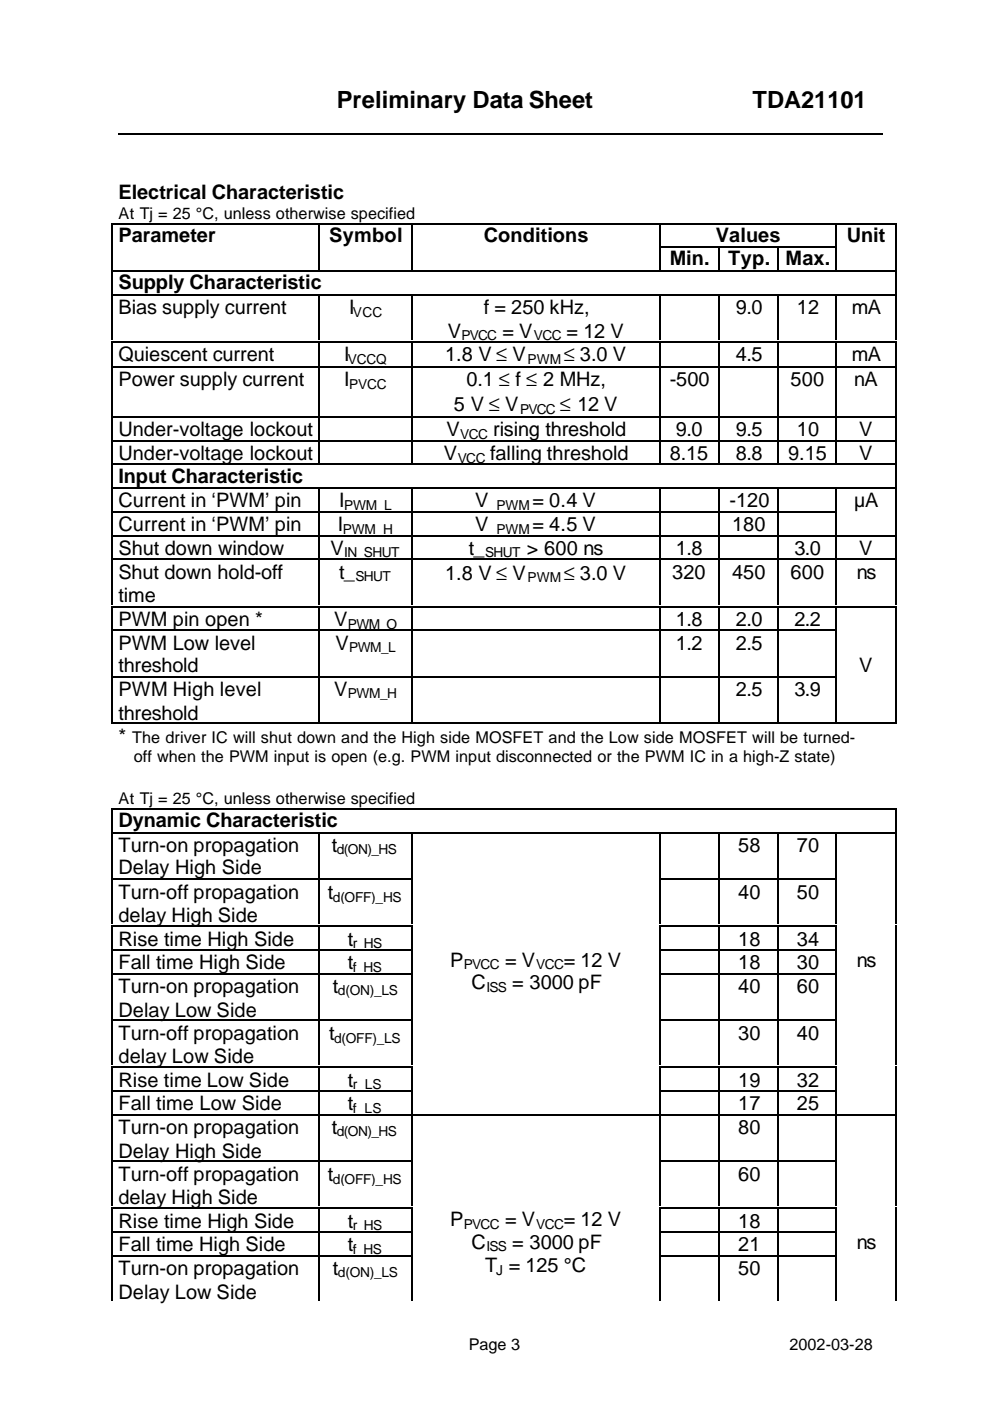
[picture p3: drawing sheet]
<svg xmlns="http://www.w3.org/2000/svg" width="210mm" height="297mm" viewBox="0 0 210 297" stroke-linecap="round" stroke-linejoin="round" font-family="sans-serif">
<defs><g id="words">
<g font-size="5">
<text x="71.4" y="22.9">Preliminary Data Sheet</text>
<text x="159.7" y="22.9">TDA21101</text>
</g>
<g font-size="4.2">
<text x="25.1" y="42.2">Electrical Characteristic</text>
<text x="25.1" y="51.2">Parameter</text>
<text x="69.8" y="51.2">Symbol</text>
<text x="102.7" y="51.2">Conditions</text>
<text x="151.9" y="51.2">Values</text>
<text x="179.7" y="51.2">Unit</text>
<text x="142.1" y="56.3">Min.</text>
<text x="154.5" y="56.3">Typ.</text>
<text x="166.7" y="56.3">Max.</text>
<text x="25.1" y="61.3">Supply Characteristic</text>
<text x="25.1" y="66.6">Bias supply current</text>
<text x="74.1" y="66.6">I</text>
<text x="95" y="71.6">V</text>
<text x="102.7" y="66.6">f = 250 kHz,</text>
<text x="106.6" y="71.6">= V</text>
<text x="120.2" y="71.6">= 12 V</text>
<text x="156.1" y="66.6">9.0</text>
<text x="169.1" y="66.6">12</text>
<text x="180.7" y="66.6">mA</text>
<text x="25.1" y="76.6">Quiescent current</text>
<text x="73" y="76.6">I</text>
<text x="94.5" y="76.6">1.8 V ≤ V</text>
<text x="119.6" y="76.6">≤ 3.0 V</text>
<text x="156.1" y="76.6">4.5</text>
<text x="180.7" y="76.6">mA</text>
<text x="25.1" y="81.9">Power supply current</text>
<text x="73" y="81.9">I</text>
<text x="99" y="81.9">0.1 ≤ f ≤ 2 MHz,</text>
<text x="142.1" y="81.9">-500</text>
<text x="167.7" y="81.9">500</text>
<text x="181.2" y="81.9">nA</text>
<text x="96.3" y="87.2">5 V ≤ V</text>
<text x="118.8" y="87.2">≤ 12 V</text>
<text x="25.1" y="92.5">Under-voltage lockout</text>
<text x="94.7" y="92.5">V</text>
<text x="104.6" y="92.5">rising threshold</text>
<text x="143.4" y="92.5">9.0</text>
<text x="156.1" y="92.5">9.5</text>
<text x="169.1" y="92.5">10</text>
<text x="182.3" y="92.5">V</text>
<text x="25.1" y="97.5">Under-voltage lockout</text>
<text x="94.2" y="97.5">V</text>
<text x="104" y="97.5">falling threshold</text>
<text x="142.1" y="97.5">8.15</text>
<text x="156.1" y="97.5">8.8</text>
<text x="167.2" y="97.5">9.15</text>
<text x="182.3" y="97.5">V</text>
<text x="25.1" y="102.3">Input Characteristic</text>
<text x="25.1" y="107.6">Current in ‘PWM’ pin</text>
<text x="72" y="107.6">I</text>
<text x="100.8" y="107.6">V</text>
<text x="113" y="107.6">= 0.4 V</text>
<text x="154.8" y="107.6">-120</text>
<text x="181.2" y="107.6">µA</text>
<text x="25.1" y="112.6">Current in ‘PWM’ pin</text>
<text x="71.7" y="112.6">I</text>
<text x="100.8" y="112.6">V</text>
<text x="113" y="112.6">= 4.5 V</text>
<text x="155.3" y="112.6">180</text>
<text x="25.1" y="117.7">Shut down window</text>
<text x="70.1" y="117.7">V</text>
<text x="99.5" y="117.7">t_</text>
<text x="111.7" y="117.7">&gt; 600 ns</text>
<text x="143.4" y="117.7">1.8</text>
<text x="168.5" y="117.7">3.0</text>
<text x="182.3" y="117.7">V</text>
<text x="25.1" y="122.7">Shut down hold-off</text>
<text x="72" y="122.7">t_</text>
<text x="94.5" y="122.9">1.8 V ≤ V</text>
<text x="119.6" y="122.9">≤ 3.0 V</text>
<text x="142.6" y="122.7">320</text>
<text x="155.3" y="122.7">450</text>
<text x="167.7" y="122.7">600</text>
<text x="181.8" y="122.7">ns</text>
<text x="25.1" y="127.7">time</text>
<text x="25.1" y="132.7">PWM pin open *</text>
<text x="25.1" y="137.8">PWM Low level</text>
<text x="70.9" y="132.7">V</text>
<text x="71.2" y="137.8">V</text>
<text x="143.4" y="132.7">1.8</text>
<text x="143.4" y="137.8">1.2</text>
<text x="156.1" y="132.7">2.0</text>
<text x="156.1" y="137.8">2.5</text>
<text x="168.5" y="132.7">2.2</text>
<text x="25.1" y="142.5">threshold</text>
<text x="182.3" y="142.5">V</text>
<text x="25.1" y="147.5">PWM High level</text>
<text x="70.9" y="147.5">V</text>
<text x="156.1" y="147.5">2.5</text>
<text x="168.5" y="147.5">3.9</text>
<text x="25.1" y="152.6">threshold</text>
<text x="25.1" y="157.6">*</text>
<text x="25.1" y="175.3">Dynamic Characteristic</text>
<text x="25.1" y="180.6">Turn-on propagation</text>
<text x="25.1" y="185.4">Delay High Side</text>
<text x="70.4" y="180.6">t</text>
<text x="156.6" y="180.6">58</text>
<text x="169.1" y="180.6">70</text>
<text x="25.1" y="190.7">Turn-off propagation</text>
<text x="69.6" y="190.7">t</text>
<text x="156.6" y="190.7">40</text>
<text x="169.1" y="190.7">50</text>
<text x="25.1" y="195.4">delay High Side</text>
<text x="25.1" y="200.5">Rise time High Side</text>
<text x="73.8" y="200.5">t</text>
<text x="156.6" y="200.5">18</text>
<text x="169.1" y="200.5">34</text>
<text x="25.1" y="205.5">Fall time High Side</text>
<text x="73.8" y="205.5">t</text>
<text x="95.5" y="205">P</text>
<text x="100" y="209.7">C</text>
<text x="107.2" y="205">= V</text>
<text x="108.7" y="209.7">= 3000 pF</text>
<text x="119.6" y="205">= 12 V</text>
<text x="156.6" y="205.5">18</text>
<text x="169.1" y="205.5">30</text>
<text x="181.8" y="205">ns</text>
<text x="25.1" y="210.5">Turn-on propagation</text>
<text x="25.1" y="215.5">Delay Low Side</text>
<text x="70.6" y="210.5">t</text>
<text x="156.6" y="210.5">40</text>
<text x="169.1" y="210.5">60</text>
<text x="25.1" y="220.6">Turn-off propagation</text>
<text x="69.8" y="220.6">t</text>
<text x="156.6" y="220.6">30</text>
<text x="169.1" y="220.6">40</text>
<text x="25.1" y="225.3">delay Low Side</text>
<text x="25.1" y="230.4">Rise time Low Side</text>
<text x="73.8" y="230.4">t</text>
<text x="156.6" y="230.4">19</text>
<text x="169.1" y="230.4">32</text>
<text x="25.1" y="235.4">Fall time Low Side</text>
<text x="73.8" y="235.4">t</text>
<text x="156.6" y="235.4">17</text>
<text x="169.1" y="235.4">25</text>
<text x="25.1" y="240.4">Turn-on propagation</text>
<text x="25.1" y="245.4">Delay High Side</text>
<text x="70.4" y="240.4">t</text>
<text x="156.6" y="240.4">80</text>
<text x="25.1" y="250.5">Turn-off propagation</text>
<text x="69.6" y="250.5">t</text>
<text x="156.6" y="250.5">60</text>
<text x="25.1" y="255.2">delay High Side</text>
<text x="25.1" y="260.3">Rise time High Side</text>
<text x="73.8" y="260.3">t</text>
<text x="95.5" y="260">P</text>
<text x="107.2" y="260">= V</text>
<text x="119.6" y="260">= 12 V</text>
<text x="156.6" y="260.3">18</text>
<text x="25.1" y="265.3">Fall time High Side</text>
<text x="73.8" y="265.3">t</text>
<text x="100" y="264.8">C</text>
<text x="102.9" y="269.8">T = 125 °C</text>
<text x="108.7" y="264.8">= 3000 pF</text>
<text x="156.6" y="265.3">21</text>
<text x="181.8" y="264.8">ns</text>
<text x="25.1" y="270.3">Turn-on propagation</text>
<text x="25.1" y="275.3">Delay Low Side</text>
<text x="70.6" y="270.3">t</text>
<text x="156.6" y="270.3">50</text>
</g>
<g font-size="3.4">
<text x="25.1" y="46.5">At Tj = 25 °C, unless otherwise specified</text>
<text x="28" y="157.6">The driver IC will shut down and the High side MOSFET and the Low side MOSFET will be turned-</text>
<text x="28.4" y="161.6">off when the PWM input is open (e.g. PWM input disconnected or the PWM IC in a high-Z state)</text>
<text x="25.1" y="170.6">At Tj = 25 °C, unless otherwise specified</text>
<text x="99.5" y="286.2">Page 3</text>
<text x="167.5" y="286.2">2002-03-28</text>
</g>
<g font-size="2.9">
<text x="74.9" y="67.1">VCC</text>
<text x="73.8" y="77.2">VCCQ</text>
<text x="97.9" y="72.1">PVCC</text>
<text x="111.9" y="77.2">PWM</text>
<text x="113.2" y="72.1">VCC</text>
<text x="74.1" y="82.5">PVCC</text>
<text x="110.3" y="87.8">PVCC</text>
<text x="97.6" y="93">VCC</text>
<text x="97.1" y="98.1">VCC</text>
<text x="72.8" y="113.2">PWM_H</text>
<text x="73" y="108.1">PWM_L</text>
<text x="103.7" y="108.1">_PWM</text>
<text x="103.7" y="113.2">_PWM</text>
<text x="73" y="118.2">IN_SHUT</text>
<text x="102.9" y="118.2">SHUT</text>
<text x="75.4" y="123.2">SHUT</text>
<text x="111.9" y="123.5">PWM</text>
<text x="73.8" y="133.3">PWM_O</text>
<text x="74.1" y="138.3">PWM_L</text>
<text x="73.8" y="148.1">PWM_H</text>
<text x="71.4" y="181.2">d(ON)_HS</text>
<text x="70.6" y="191.2">d(OFF)_HS</text>
<text x="74.9" y="201">r_HS</text>
<text x="74.9" y="206">f_HS</text>
<text x="98.4" y="205.5">PVCC</text>
<text x="113.8" y="205.5">VCC</text>
<text x="71.7" y="211">d(ON)_LS</text>
<text x="103.2" y="210.3">ISS</text>
<text x="70.9" y="221.1">d(OFF)_LS</text>
<text x="74.9" y="230.9">r_LS</text>
<text x="74.9" y="235.9">f_LS</text>
<text x="71.4" y="240.9">d(ON)_HS</text>
<text x="70.6" y="251">d(OFF)_HS</text>
<text x="74.9" y="260.8">r_HS</text>
<text x="98.4" y="260.5">PVCC</text>
<text x="113.8" y="260.5">VCC</text>
<text x="74.9" y="265.8">f_HS</text>
<text x="103.2" y="265.3">ISS</text>
<text x="71.7" y="270.8">d(ON)_LS</text>
<text x="105.3" y="270.3">J</text>
</g>
</g></defs>
<g fill="none" stroke="#000" stroke-width=".26">
<path d="M25.1 28.4h162.2M23.7 47.5v4.8M23.7 52.6v4.7M23.7 57.6v4.8M23.8 47.4h43.7M23.8 57.5h43.7M67.6 47.5v4.8M67.6 52.6v4.7M67.7 47.4h19.6M67.7 57.5h19.6M87.4 47.5v4.8M87.4 52.6v4.7"/>
<path d="M87.6 47.4h52.4M87.6 57.5h52.4M140.1 47.5v4.8M140.1 52.6v4.7M140.2 47.4h37.1M140.2 52.4h12.2M140.2 57.5h12.2M152.5 52.6v4.7M152.7 52.4h12.1M152.7 57.5h12.1M165 52.6v4.7M165.1 52.4h12.2"/>
<path d="M165.1 57.5h12.2M177.4 47.5v4.8M177.4 52.6v4.7M177.5 47.4h12.5M177.5 57.5h12.5M190.1 47.5v4.8M190.1 52.6v4.7M190.1 57.6v4.8M23.7 62.6v9.5M23.7 72.7v5M23.7 78v10.3M23.8 62.5h43.7"/>
<path d="M23.8 72.5h43.7M23.8 77.8h43.7M67.6 62.6v9.5M67.6 72.7v5M67.6 78v10.3M67.7 62.5h19.6M67.7 72.5h19.6M67.7 77.8h19.6M87.4 62.6v9.5M87.4 72.7v5M87.4 78v10.3M87.6 62.5h52.4"/>
<path d="M87.6 72.5h52.4M87.6 77.8h52.4M140.1 62.6v9.5M140.1 72.7v5M140.1 78v10.3M140.2 62.5h12.2M140.2 72.5h12.2M140.2 77.8h12.2M152.5 62.6v9.5M152.5 72.7v5M152.5 78v10.3M152.7 62.5h12.1"/>
<path d="M152.7 72.5h12.1M152.7 77.8h12.1M165 62.6v9.5M165 72.7v5M165 78v10.3M165.1 62.5h12.2M165.1 72.5h12.2M165.1 77.8h12.2M177.4 62.6v9.5M177.4 72.7v5M177.4 78v10.3M177.5 62.5h12.5"/>
<path d="M177.5 72.5h12.5M177.5 77.8h12.5M190.1 62.6v9.5M190.1 72.7v5M190.1 78v10.3M23.7 88.5v4.8M23.7 93.6v4.7M23.7 98.6v4.8M23.8 88.4h43.7M23.8 93.4h43.7M23.8 98.5h43.7M67.6 88.5v4.8"/>
<path d="M67.6 93.6v4.7M67.7 88.4h19.6M67.7 93.4h19.6M67.7 98.5h19.6M87.4 88.5v4.8M87.4 93.6v4.7M87.6 88.4h52.4M87.6 93.4h52.4M87.6 98.5h52.4M140.1 88.5v4.8M140.1 93.6v4.7M140.2 88.4h12.2"/>
<path d="M140.2 93.4h12.2M140.2 98.5h12.2M152.5 88.5v4.8M152.5 93.6v4.7M152.7 88.4h12.1M152.7 93.4h12.1M152.7 98.5h12.1M165 88.5v4.8M165 93.6v4.7M165.1 88.4h12.2M165.1 93.4h12.2M165.1 98.5h12.2"/>
<path d="M177.4 88.5v4.8M177.4 93.6v4.7M177.5 88.4h12.5M177.5 93.4h12.5M177.5 98.5h12.5M190.1 88.5v4.8M190.1 93.6v4.7M190.1 98.6v4.8M23.7 103.6v4.8M23.7 108.7v4.7M23.7 113.7v4.7M23.7 118.7v9.5"/>
<path d="M23.8 103.5h43.7M23.8 108.5h43.7M23.8 113.6h43.7M23.8 118.6h43.7M67.6 103.6v4.8M67.6 108.7v4.7M67.6 113.7v4.7M67.6 118.7v9.5M67.7 103.5h19.6M67.7 108.5h19.6M67.7 113.6h19.6M67.7 118.6h19.6"/>
<path d="M87.4 103.6v4.8M87.4 108.7v4.7M87.4 113.7v4.7M87.4 118.7v9.5M87.6 103.5h52.4M87.6 108.5h52.4M87.6 113.6h52.4M87.6 118.6h52.4M140.1 103.6v4.8M140.1 108.7v4.7M140.1 113.7v4.7M140.1 118.7v9.5"/>
<path d="M140.2 103.5h12.2M140.2 108.5h12.2M140.2 113.6h12.2M140.2 118.6h12.2M152.5 103.6v4.8M152.5 108.7v4.7M152.5 113.7v4.7M152.5 118.7v9.5M152.7 103.5h12.1M152.7 108.5h12.1M152.7 113.6h12.1M152.7 118.6h12.1"/>
<path d="M165 103.6v4.8M165 108.7v4.7M165 113.7v4.7M165 118.7v9.5M165.1 103.5h12.2M165.1 108.5h12.2M165.1 113.6h12.2M165.1 118.6h12.2M177.4 103.6v4.8M177.4 108.7v4.7M177.4 113.7v4.7M177.4 118.7v9.5"/>
<path d="M177.5 103.5h12.5M177.5 113.6h12.5M177.5 118.6h12.5M190.1 103.6v4.8M190.1 108.7v4.7M190.1 113.7v4.7M190.1 118.7v9.5M23.7 128.8v4.7M23.7 133.8v9.5M23.8 128.6h43.7M23.8 133.7h43.7M67.6 128.8v4.7"/>
<path d="M67.6 133.8v9.5M67.7 128.6h19.6M67.7 133.7h19.6M87.4 128.8v4.7M87.4 133.8v9.5M87.6 128.6h52.4M87.6 133.7h52.4M140.1 128.8v4.7M140.1 133.8v9.5M140.2 128.6h12.2M140.2 133.7h12.2M152.5 128.8v4.7"/>
<path d="M152.5 133.8v9.5M152.7 128.6h12.1M152.7 133.7h12.1M165 128.8v4.7M165 133.8v9.5M165.1 128.6h12.2M165.1 133.7h12.2M177.4 128.8v4.7M177.4 133.8v9.5M177.5 128.6h12.5M190.1 128.8v4.7M190.1 133.8v9.5"/>
<path d="M23.7 143.6v9.5M23.8 143.4h43.7M23.8 153.2h43.7M67.6 143.6v9.5M67.7 143.4h19.6M67.7 153.2h19.6M87.4 143.6v9.5M87.6 143.4h52.4M87.6 153.2h52.4M140.1 143.6v9.5M140.2 143.4h12.2M140.2 153.2h12.2"/>
<path d="M152.5 143.6v9.5M152.7 143.4h12.1M152.7 153.2h12.1M165 143.6v9.5M165.1 143.4h12.2M165.1 153.2h12.2M177.4 143.6v9.5M177.5 153.2h12.5M190.1 143.6v9.5M23.7 171.6v4.8M23.7 176.7v9.5M23.8 171.5h166.2"/>
<path d="M23.8 176.5h43.7M67.6 176.7v9.5M67.7 176.5h19.6M87.4 176.7v9.5M87.6 176.5h52.4M140.1 176.7v9.5M140.2 176.5h12.2M152.5 176.7v9.5M152.7 176.5h12.1M165 176.7v9.5M165.1 176.5h12.2M177.4 176.7v9.5"/>
<path d="M177.5 176.5h12.5M190.1 171.6v4.8M190.1 176.7v9.5M23.7 186.4v9.6M23.7 196.5v4.8M23.8 186.3h43.7M23.8 196.4h43.7M67.6 186.4v9.6M67.6 196.5v4.8M67.7 186.3h19.6M67.7 196.4h19.6M87.4 186.4v9.6"/>
<path d="M87.4 196.5v4.8M140.1 186.4v9.6M140.1 196.5v4.8M140.2 186.3h12.2M140.2 196.4h12.2M152.5 186.4v9.6M152.5 196.5v4.8M152.7 186.3h12.1M152.7 196.4h12.1M165 186.4v9.6M165 196.5v4.8M165.1 186.3h12.2"/>
<path d="M165.1 196.4h12.2M177.4 186.4v9.6M177.4 196.5v4.8M190.1 186.4v9.6M190.1 196.5v4.8M23.7 201.5v4.8M23.7 206.6v9.5M23.7 216.3v9.6M23.8 201.4h43.7M23.8 206.4h43.7M23.8 216.2h43.7M67.6 201.5v4.8"/>
<path d="M67.6 206.6v9.5M67.6 216.3v9.6M67.7 201.4h19.6M67.7 206.4h19.6M67.7 216.2h19.6M87.4 201.5v4.8M87.4 206.6v9.5M87.4 216.3v9.6M140.1 201.5v4.8M140.1 206.6v9.5M140.1 216.3v9.6M140.2 201.4h12.2"/>
<path d="M140.2 206.4h12.2M140.2 216.2h12.2M152.5 201.5v4.8M152.5 206.6v9.5M152.5 216.3v9.6M152.7 201.4h12.1M152.7 206.4h12.1M152.7 216.2h12.1M165 201.5v4.8M165 206.6v9.5M165 216.3v9.6M165.1 201.4h12.2"/>
<path d="M165.1 206.4h12.2M165.1 216.2h12.2M177.4 201.5v4.8M177.4 206.6v9.5M177.4 216.3v9.6M190.1 201.5v4.8M190.1 206.6v9.5M190.1 216.3v9.6M23.7 226.4v4.8M23.7 231.4v4.8M23.7 236.4v9.6M23.8 226.3h43.7"/>
<path d="M23.8 231.3h43.7M23.8 236.3h43.7M67.6 226.4v4.8M67.6 231.4v4.8M67.6 236.4v9.6M67.7 226.3h19.6M67.7 231.3h19.6M67.7 236.3h19.6M87.4 226.4v4.8M87.4 231.4v4.8M87.4 236.4v9.6M87.6 236.3h52.4"/>
<path d="M140.1 226.4v4.8M140.1 231.4v4.8M140.1 236.4v9.6M140.2 226.3h12.2M140.2 231.3h12.2M140.2 236.3h12.2M152.5 226.4v4.8M152.5 231.4v4.8M152.5 236.4v9.6M152.7 226.3h12.1M152.7 231.3h12.1M152.7 236.3h12.1"/>
<path d="M165 226.4v4.8M165 231.4v4.8M165 236.4v9.6M165.1 226.3h12.2M165.1 231.3h12.2M165.1 236.3h12.2M177.4 226.4v4.8M177.4 231.4v4.8M177.4 236.4v9.6M177.5 236.3h12.5M190.1 226.4v4.8M190.1 231.4v4.8"/>
<path d="M190.1 236.4v9.6M23.7 246.2v9.6M23.7 256.3v4.8M23.8 246.1h43.7M23.8 256.2h43.7M67.6 246.2v9.6M67.6 256.3v4.8M67.7 246.1h19.6M67.7 256.2h19.6M87.4 246.2v9.6M87.4 256.3v4.8M140.1 246.2v9.6"/>
<path d="M140.1 256.3v4.8M140.2 246.1h12.2M140.2 256.2h12.2M152.5 246.2v9.6M152.5 256.3v4.8M152.7 246.1h12.1M152.7 256.2h12.1M165 246.2v9.6M165 256.3v4.8M165.1 246.1h12.2M165.1 256.2h12.2M177.4 246.2v9.6"/>
<path d="M177.4 256.3v4.8M190.1 246.2v9.6M190.1 256.3v4.8M23.7 261.3v4.8M23.7 266.3v9.6M23.8 261.2h43.7M23.8 266.2h43.7M67.6 261.3v4.8M67.6 266.3v9.6M67.7 261.2h19.6M67.7 266.2h19.6M87.4 261.3v4.8"/>
<path d="M87.4 266.3v9.6M140.1 261.3v4.8M140.1 266.3v9.6M140.2 261.2h12.2M140.2 266.2h12.2M152.5 261.3v4.8M152.5 266.3v9.6M152.7 261.2h12.1M152.7 266.2h12.1M165 261.3v4.8M165 266.3v9.6M165.1 261.2h12.2"/>
<path d="M165.1 266.2h12.2M177.4 261.3v4.8M177.4 266.3v9.6M190.1 261.3v4.8M190.1 266.3v9.6"/>
</g>
<g fill="#000">
<path d="M23.5 47.3h.3v.2h-.3zM23.5 52.3h.3v.3h-.3zM23.5 57.3h.3v.3h-.3zM67.5 47.3h.2v.2h-.2zM67.5 52.3h.2v.3h-.2zM67.5 57.3h.2v.3h-.2zM87.3 47.3h.3v.2h-.3zM87.3 52.3h.3v.3h-.3zM87.3 57.3h.3v.3h-.3zM140 47.3h.2v.2h-.2zM140 52.3h.2v.3h-.2zM140 57.3h.2v.3h-.2z"/>
<path d="M152.4 52.3h.3v.3h-.3zM152.4 57.3h.3v.3h-.3zM164.8 52.3h.3v.3h-.3zM164.8 57.3h.3v.3h-.3zM177.3 47.3h.2v.2h-.2zM177.3 52.3h.2v.3h-.2zM177.3 57.3h.2v.3h-.2zM190 47.3h.2v.2h-.2zM190 52.3h.2v.3h-.2zM190 57.3h.2v.3h-.2zM23.5 62.4h.3v.2h-.3zM23.5 72.4h.3v.3h-.3z"/>
<path d="M23.5 77.7h.3v.3h-.3zM67.5 62.4h.2v.2h-.2zM67.5 72.4h.2v.3h-.2zM67.5 77.7h.2v.3h-.2zM87.3 62.4h.3v.2h-.3zM87.3 72.4h.3v.3h-.3zM87.3 77.7h.3v.3h-.3zM140 62.4h.2v.2h-.2zM140 72.4h.2v.3h-.2zM140 77.7h.2v.3h-.2zM152.4 62.4h.3v.2h-.3zM152.4 72.4h.3v.3h-.3z"/>
<path d="M152.4 77.7h.3v.3h-.3zM164.8 62.4h.3v.2h-.3zM164.8 72.4h.3v.3h-.3zM164.8 77.7h.3v.3h-.3zM177.3 62.4h.2v.2h-.2zM177.3 72.4h.2v.3h-.2zM177.3 77.7h.2v.3h-.2zM190 62.4h.2v.2h-.2zM190 72.4h.2v.3h-.2zM190 77.7h.2v.3h-.2zM23.5 88.3h.3v.2h-.3zM23.5 93.3h.3v.3h-.3z"/>
<path d="M23.5 98.3h.3v.3h-.3zM67.5 88.3h.2v.2h-.2zM67.5 93.3h.2v.3h-.2zM67.5 98.3h.2v.3h-.2zM87.3 88.3h.3v.2h-.3zM87.3 93.3h.3v.3h-.3zM87.3 98.3h.3v.3h-.3zM140 88.3h.2v.2h-.2zM140 93.3h.2v.3h-.2zM140 98.3h.2v.3h-.2zM152.4 88.3h.3v.2h-.3zM152.4 93.3h.3v.3h-.3z"/>
<path d="M152.4 98.3h.3v.3h-.3zM164.8 88.3h.3v.2h-.3zM164.8 93.3h.3v.3h-.3zM164.8 98.3h.3v.3h-.3zM177.3 88.3h.2v.2h-.2zM177.3 93.3h.2v.3h-.2zM177.3 98.3h.2v.3h-.2zM190 88.3h.2v.2h-.2zM190 93.3h.2v.3h-.2zM190 98.3h.2v.3h-.2zM23.5 103.4h.3v.2h-.3zM23.5 108.4h.3v.3h-.3z"/>
<path d="M23.5 113.4h.3v.3h-.3zM23.5 118.4h.3v.3h-.3zM67.5 103.4h.2v.2h-.2zM67.5 108.4h.2v.3h-.2zM67.5 113.4h.2v.3h-.2zM67.5 118.4h.2v.3h-.2zM87.3 103.4h.3v.2h-.3zM87.3 108.4h.3v.3h-.3zM87.3 113.4h.3v.3h-.3zM87.3 118.4h.3v.3h-.3zM140 103.4h.2v.2h-.2zM140 108.4h.2v.3h-.2z"/>
<path d="M140 113.4h.2v.3h-.2zM140 118.4h.2v.3h-.2zM152.4 103.4h.3v.2h-.3zM152.4 108.4h.3v.3h-.3zM152.4 113.4h.3v.3h-.3zM152.4 118.4h.3v.3h-.3zM164.8 103.4h.3v.2h-.3zM164.8 108.4h.3v.3h-.3zM164.8 113.4h.3v.3h-.3zM164.8 118.4h.3v.3h-.3zM177.3 103.4h.2v.2h-.2zM177.3 108.4h.2v.3h-.2z"/>
<path d="M177.3 113.4h.2v.3h-.2zM177.3 118.4h.2v.3h-.2zM190 103.4h.2v.2h-.2zM190 108.4h.2v.3h-.2zM190 113.4h.2v.3h-.2zM190 118.4h.2v.3h-.2zM23.5 128.5h.3v.3h-.3zM23.5 133.5h.3v.3h-.3zM67.5 128.5h.2v.3h-.2zM67.5 133.5h.2v.3h-.2zM87.3 128.5h.3v.3h-.3zM87.3 133.5h.3v.3h-.3z"/>
<path d="M140 128.5h.2v.3h-.2zM140 133.5h.2v.3h-.2zM152.4 128.5h.3v.3h-.3zM152.4 133.5h.3v.3h-.3zM164.8 128.5h.3v.3h-.3zM164.8 133.5h.3v.3h-.3zM177.3 128.5h.2v.3h-.2zM177.3 133.5h.2v.3h-.2zM190 128.5h.2v.3h-.2zM190 133.5h.2v.3h-.2zM23.5 143.3h.3v.3h-.3zM23.5 153.1h.3v.3h-.3z"/>
<path d="M67.5 143.3h.2v.3h-.2zM67.5 153.1h.2v.3h-.2zM87.3 143.3h.3v.3h-.3zM87.3 153.1h.3v.3h-.3zM140 143.3h.2v.3h-.2zM140 153.1h.2v.3h-.2zM152.4 143.3h.3v.3h-.3zM152.4 153.1h.3v.3h-.3zM164.8 143.3h.3v.3h-.3zM164.8 153.1h.3v.3h-.3zM177.3 143.3h.2v.3h-.2zM177.3 153.1h.2v.3h-.2z"/>
<path d="M190 143.3h.2v.3h-.2zM190 153.1h.2v.3h-.2zM23.5 171.4h.3v.2h-.3zM23.5 176.4h.3v.3h-.3zM67.5 176.4h.2v.3h-.2zM87.3 176.4h.3v.3h-.3zM140 176.4h.2v.3h-.2zM152.4 176.4h.3v.3h-.3zM164.8 176.4h.3v.3h-.3zM177.3 176.4h.2v.3h-.2zM190 171.4h.2v.2h-.2zM190 176.4h.2v.3h-.2z"/>
<path d="M23.5 186.2h.3v.2h-.3zM23.5 196.2h.3v.3h-.3zM67.5 186.2h.2v.2h-.2zM67.5 196.2h.2v.3h-.2zM87.3 186.2h.3v.2h-.3zM87.3 196.2h.3v.3h-.3zM140 186.2h.2v.2h-.2zM140 196.2h.2v.3h-.2zM152.4 186.2h.3v.2h-.3zM152.4 196.2h.3v.3h-.3zM164.8 186.2h.3v.2h-.3zM164.8 196.2h.3v.3h-.3z"/>
<path d="M177.3 186.2h.2v.2h-.2zM177.3 196.2h.2v.3h-.2zM190 186.2h.2v.2h-.2zM190 196.2h.2v.3h-.2zM23.5 201.3h.3v.2h-.3zM23.5 206.3h.3v.3h-.3zM23.5 216.1h.3v.2h-.3zM67.5 201.3h.2v.2h-.2zM67.5 206.3h.2v.3h-.2zM67.5 216.1h.2v.2h-.2zM87.3 201.3h.3v.2h-.3zM87.3 206.3h.3v.3h-.3z"/>
<path d="M87.3 216.1h.3v.2h-.3zM140 201.3h.2v.2h-.2zM140 206.3h.2v.3h-.2zM140 216.1h.2v.2h-.2zM152.4 201.3h.3v.2h-.3zM152.4 206.3h.3v.3h-.3zM152.4 216.1h.3v.2h-.3zM164.8 201.3h.3v.2h-.3zM164.8 206.3h.3v.3h-.3zM164.8 216.1h.3v.2h-.3zM177.3 201.3h.2v.2h-.2zM177.3 206.3h.2v.3h-.2z"/>
<path d="M177.3 216.1h.2v.2h-.2zM190 201.3h.2v.2h-.2zM190 206.3h.2v.3h-.2zM190 216.1h.2v.2h-.2zM23.5 226.1h.3v.3h-.3zM23.5 231.2h.3v.2h-.3zM23.5 236.2h.3v.2h-.3zM67.5 226.1h.2v.3h-.2zM67.5 231.2h.2v.2h-.2zM67.5 236.2h.2v.2h-.2zM87.3 226.1h.3v.3h-.3zM87.3 231.2h.3v.2h-.3z"/>
<path d="M87.3 236.2h.3v.2h-.3zM140 226.1h.2v.3h-.2zM140 231.2h.2v.2h-.2zM140 236.2h.2v.2h-.2zM152.4 226.1h.3v.3h-.3zM152.4 231.2h.3v.2h-.3zM152.4 236.2h.3v.2h-.3zM164.8 226.1h.3v.3h-.3zM164.8 231.2h.3v.2h-.3zM164.8 236.2h.3v.2h-.3zM177.3 226.1h.2v.3h-.2zM177.3 231.2h.2v.2h-.2z"/>
<path d="M177.3 236.2h.2v.2h-.2zM190 226.1h.2v.3h-.2zM190 231.2h.2v.2h-.2zM190 236.2h.2v.2h-.2zM23.5 246h.3v.2h-.3zM23.5 256h.3v.3h-.3zM67.5 246h.2v.2h-.2zM67.5 256h.2v.3h-.2zM87.3 246h.3v.2h-.3zM87.3 256h.3v.3h-.3zM140 246h.2v.2h-.2zM140 256h.2v.3h-.2z"/>
<path d="M152.4 246h.3v.2h-.3zM152.4 256h.3v.3h-.3zM164.8 246h.3v.2h-.3zM164.8 256h.3v.3h-.3zM177.3 246h.2v.2h-.2zM177.3 256h.2v.3h-.2zM190 246h.2v.2h-.2zM190 256h.2v.3h-.2zM23.5 261.1h.3v.2h-.3zM23.5 266.1h.3v.2h-.3zM67.5 261.1h.2v.2h-.2zM67.5 266.1h.2v.2h-.2z"/>
<path d="M87.3 261.1h.3v.2h-.3zM87.3 266.1h.3v.2h-.3zM140 261.1h.2v.2h-.2zM140 266.1h.2v.2h-.2zM152.4 261.1h.3v.2h-.3zM152.4 266.1h.3v.2h-.3zM164.8 261.1h.3v.2h-.3zM164.8 266.1h.3v.2h-.3zM177.3 261.1h.2v.2h-.2zM177.3 266.1h.2v.2h-.2zM190 261.1h.2v.2h-.2zM190 266.1h.2v.2h-.2z"/>
</g>
<use href="#words"/>
</svg>
